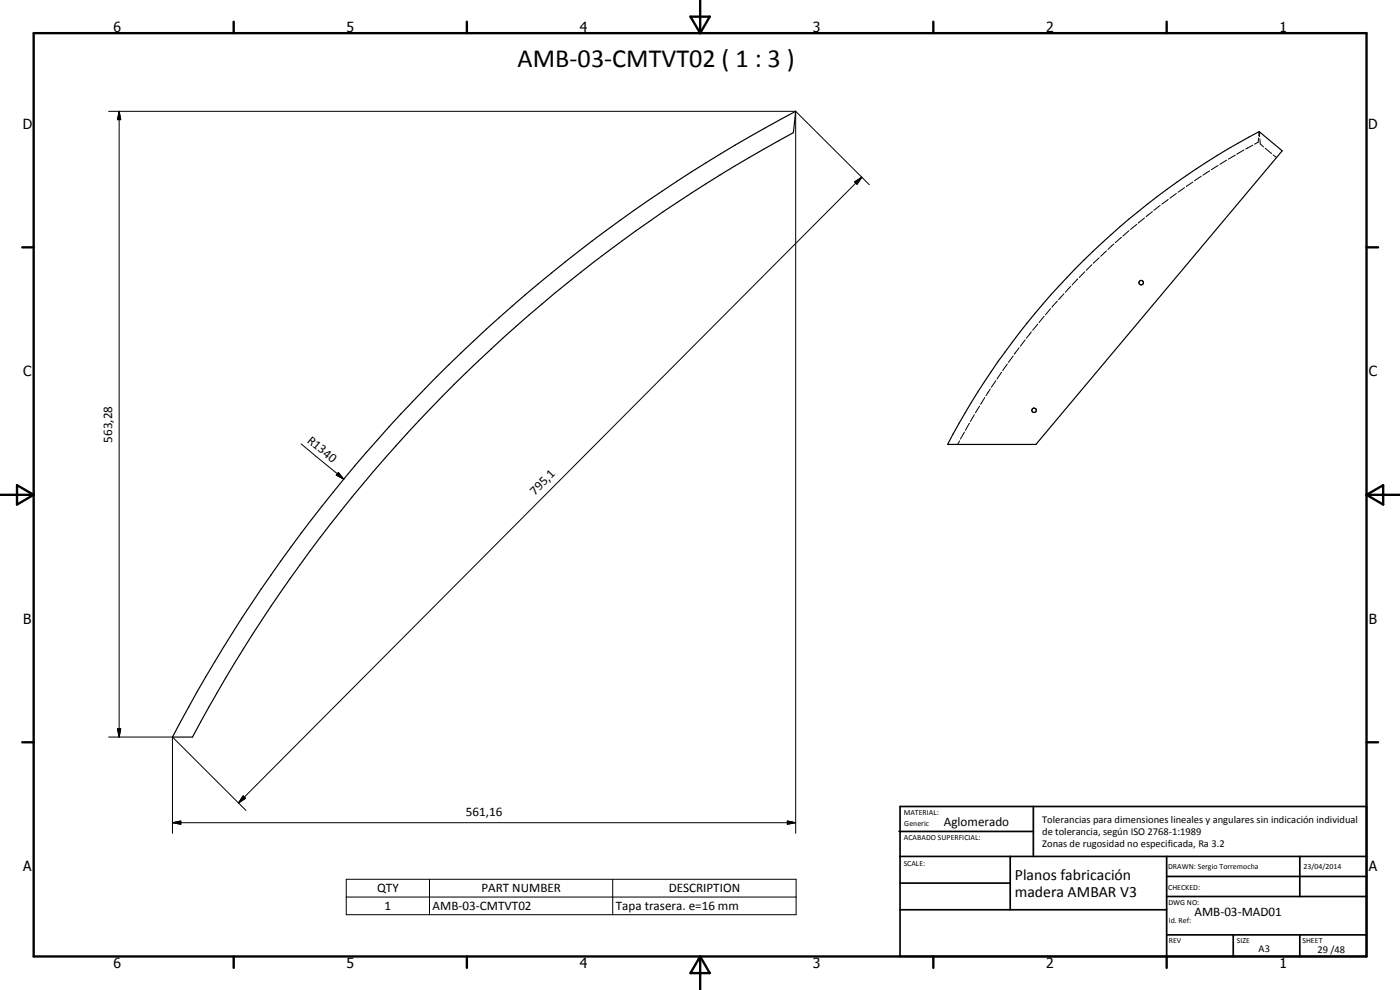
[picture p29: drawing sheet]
<svg xmlns="http://www.w3.org/2000/svg" width="420mm" height="297mm" viewBox="0 0 420 297" stroke-linecap="round" stroke-linejoin="round" font-family="sans-serif">
<defs><g id="words">
<text font-size="7.9" x="155.4" y="20.2">AMB-03-CMTVT02 ( 1 : 3 )</text>
<g font-size="4.7">
<text x="304.6" y="263.9">Planos fabricación</text>
<text x="304.6" y="269.3">madera AMBAR V3</text>
</g>
<g font-size="4.2">
<text x="34" y="9.6">6</text>
<text x="104" y="9.6">5</text>
<text x="174" y="9.6">4</text>
<text x="244" y="9.6">3</text>
<text x="314" y="9.6">2</text>
<text x="384" y="9.6">1</text>
<text x="6.8" y="38.7">D</text>
<text x="410.6" y="38.7">D</text>
<text x="7" y="112.9">C</text>
<text x="410.8" y="112.9">C</text>
<text x="7" y="187.1">B</text>
<text x="410.8" y="187.1">B</text>
<text x="7" y="261.4">A</text>
<text x="410.8" y="261.4">A</text>
<text x="34" y="290.4">6</text>
<text x="104" y="290.4">5</text>
<text x="174" y="290.4">4</text>
<text x="244" y="290.4">3</text>
<text x="314" y="290.4">2</text>
<text x="384" y="290.4">1</text>
</g>
<g font-size="3.9">
<text x="33.7" y="132.8" transform="rotate(-90 33.7 132.8)">563,28</text>
<text x="92" y="132.5" transform="rotate(39 92 132.5)">R1340</text>
<text x="160.5" y="148.8" transform="rotate(-45 160.5 148.8)">795,1</text>
<text x="139.8" y="244.8">561,16</text>
<text x="283.3" y="247.8">Aglomerado</text>
<text x="113.2" y="267.8">QTY</text>
<text x="144.5" y="267.8">PART NUMBER</text>
<text x="200.7" y="267.8">DESCRIPTION</text>
<text x="115.4" y="273.1">1</text>
<text x="129.8" y="273.1">AMB-03-CMTVT02</text>
<text x="184.8" y="273.1">Tapa trasera. e=16 mm</text>
<text x="358.5" y="275">AMB-03-MAD01</text>
</g>
<g font-size="3.1">
<text x="312.7" y="246.8">Tolerancias para dimensiones lineales y angulares sin indicación individual</text>
<text x="312.7" y="250.4">de tolerancia, según ISO 2768-1:1989</text>
<text x="312.7" y="254">Zonas de rugosidad no especificada, Ra 3.2</text>
<text x="377.7" y="285.6">A3</text>
<text x="395.4" y="285.9">29 /48</text>
</g>
<g font-size="2.4">
<text x="271.2" y="244.4">MATERIAL:</text>
<text x="271.3" y="252">ACABADO SUPERFICIAL:</text>
<text x="271.4" y="247.9">Generic</text>
<text x="271.2" y="259.7">SCALE:</text>
<text x="350.6" y="260.8">DRAWN: Sergio Torremocha</text>
<text x="391.2" y="260.6">23/04/2014</text>
<text x="350.6" y="267">CHECKED:</text>
<text x="350.6" y="271.4">DWG NO:</text>
<text x="350.8" y="276.9">Id. Ref:</text>
<text x="350.8" y="282.8">REV</text>
<text x="371.2" y="282.9">SIZE</text>
<text x="390.9" y="282.9">SHEET</text>
</g>
</g></defs>
<g fill="none" stroke="#000" stroke-width=".35">
<path d="M322.7 80.6a222 222 0 0 1 55.2-41.1l6.9 5.8-73.9 88h-26.5a220.9 220.9 0 0 1 38.3-52.7zM131 113.1a446.8 446.8 0 0 1 107.8-79.7l-.7 6.4a441 441 0 0 0-180.3 181.3h-6a445.6 445.6 0 0 1 79.2-108z"/>
<circle cx="342.5" cy="84.8" r=".67"/>
<circle cx="310.3" cy="123.1" r=".67"/>
</g>
<g fill="none" stroke="#000" stroke-width=".3">
<path d="M32.6 33.4h206.2M35.8 33.4l.4 2.5h-.9zM35.8 33.4v187.7M238.8 33.4v216.6M238.8 33.4l22.1 22M256.5 54.6l2.1-1.4-1.4 2.1zM258.6 53.2l-187 187.7M350.6 59.8l-1.9 1.5M353 58l-1.9 1.5M355.5 56.3l-2 1.4M358 54.6l-2 1.3M360.5 52.9l-2 1.3"/>
<path d="M363 51.3l-2 1.3M365.6 49.7l-2.1 1.2M368.1 48l-2 1.3M370.7 46.5l-2 1.3M373.3 45l-2 1.2M376 43.6l-2.1 1.1M377.7 41.4l-.1 1.3-1.1 .6M377.8 40.8l.1-1.3 .1 1.5M378.1 41.7l.1 1.5 1 .9M379.7 44.4l1.9 1.7M382.1 46.5l1 .8M327.7 79.4l-1.7 1.7"/>
<path d="M329.9 77.3l-1.8 1.7M332.1 75.3l-1.8 1.6M334.3 73.2l-1.8 1.6M336.5 71.2l-1.8 1.6M338.8 69.2l-1.8 1.6M341.2 67.3l-1.9 1.5M343.5 65.4l-1.9 1.5M345.9 63.5l-2 1.5M348.2 61.6l-1.9 1.5M309.5 99.6l-1.5 1.9M311.4 97.2l-1.5 1.9M313.3 94.9l-1.5 1.9"/>
<path d="M315.3 92.6l-1.5 1.8M317.3 90.3l-1.6 1.9M319.3 88.1l-1.6 1.8M321.4 85.9l-1.7 1.8M323.5 83.7l-1.7 1.8M325.6 81.5l-1.7 1.8M295.6 119.3l-1.3 2M297.2 116.7l-1.3 2M298.9 114.2l-1.4 2M300.6 111.7l-1.4 2M302.3 109.2l-1.4 2M304.1 106.8l-1.5 2"/>
<path d="M305.8 104.4l-1.4 1.9M307.7 102l-1.5 1.9M90.4 133.2l12.8 10.6M288 132.3l-.6 1M289.4 129.7l-1.2 2M290.9 127l-1.2 2.1M290.9 127h.1M292.4 124.4l-1.2 2.1M294 121.8l-1.3 2.1M101.5 141.8l1.7 2-2.3-1.3zM35.3 218.7h.9l-.4 2.4zM32.6 221.1h19.2"/>
<path d="M51.8 221.1v28.9M51.8 221.1l22 22.1M73 238.8l.7 .7-2.1 1.4zM51.8 246.8l2.5-.5v1zM51.8 246.8h187M236.3 246.3l2.5 .5-2.5 .5zM103.9 263.8h135v10.6h-135zM103.9 269.2h135M128.9 263.8v10.6M183.9 263.8v10.6"/>
</g>
<g fill="none" stroke="#000" stroke-width=".71">
<path d="M10.1 9.9h400v277.1h-400zM70.1 6.5v3.4M140.1 6.5v3.4M207.2 5h5.8l-2.9 4.9zM210.1 0v9.9M280.1 6.5v3.4M350.1 6.5v3.4M6.7 74.2h3.4M410.1 74.2h3.5M.1 148.5h10M5.1 145.6l5 2.9-5 2.9zM410.1 148.5h10"/>
<path d="M410.1 148.5l5-2.9v5.8zM6.7 222.7h3.4M410.1 222.7h3.5M70.1 287v3.4M140.1 287v3.4M210.1 287v10M210.1 287l2.9 5h-5.8zM280.1 287v3.4M350.1 287v3.4"/>
</g>
<g fill="none" stroke="#000" stroke-width=".51">
<path d="M269.8 249.5h40.3M270.1 242h140v45h-140zM270.1 257h140M303.2 257v16M310.1 242v15M350.1 257v30M390.1 257v12M270.1 265h33.1M270.1 273h80M350.1 269h60M350.1 263h60M350.1 280.5h60"/>
<path d="M370.1 280.5v6.5M390.1 280.5v6.5"/>
</g>
<path d="M35.8 33.4l.4 2.5h-.9zM256.5 54.6l2.1-1.4-1.4 2.1zM101.5 141.8l1.7 2-2.3-1.3zM35.3 218.7h.9l-.4 2.4zM73 238.8l.7 .7-2.1 1.4zM51.8 246.8l2.5-.5v1zM236.3 246.3l2.5 .5-2.5 .5z" fill="#000"/>
<use href="#words"/>
</svg>
